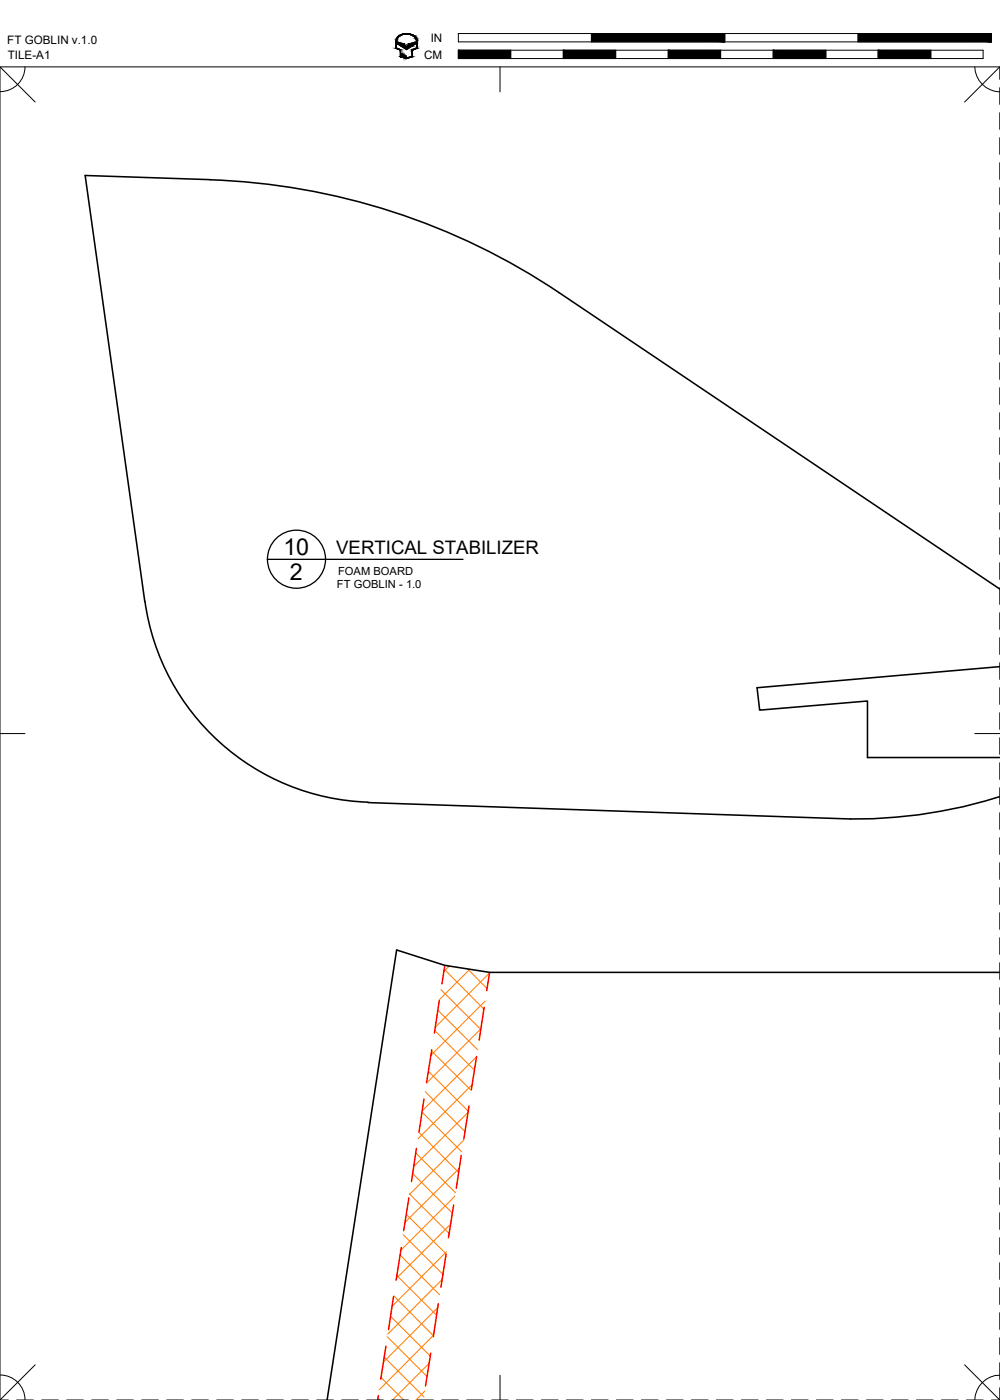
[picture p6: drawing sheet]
<svg xmlns="http://www.w3.org/2000/svg" width="190mm" height="267mm" viewBox="0 0 190 267" stroke-linecap="round" stroke-linejoin="round" font-family="sans-serif">
<defs><g id="words">
<g font-size="4.4">
<text x="54" y="105.8">10</text>
<text x="55.2" y="110.5">2</text>
</g>
<text font-size="3.5" x="64" y="105.5">VERTICAL STABILIZER</text>
<g font-size="2.2">
<text x="1.4" y="8.5">FT GOBLIN v.1.0</text>
<text x="1.5" y="11.2">TILE-A1</text>
<text x="80.8" y="11.2">CM</text>
<text x="82.1" y="8">IN</text>
</g>
<g font-size="2.1">
<text x="64.2" y="112.1">FT GOBLIN - 1.0</text>
<text x="64.4" y="109.5">FOAM BOARD</text>
</g>
</g></defs>
<!-- layer: 01 CUT -->
<path d="M27.6 114.6a44.4 44.4 0 0 0 42.5 38.2M190.5 112.2l-84-56.4a127 127 0 0 0-66.5-21.6l-23.8-.8 11.4 81.2M190.5 127l-46.3 4 .5 4.3 20.6-1.8v10.8h25.2M190.5 151.8a92.1 92.1 0 0 1-28.5 4.2l-91.9-3.1M190.5 185.2h-97.2l-8.6-1.3-9.1-2.9-13.3 85.7" fill="none" stroke="#000" stroke-width=".3"/>
<!-- layer: 23 NOTES -->
<g fill="none" stroke="#000" stroke-width=".25">
<path d="M50.9 106.6h37.3"/>
<circle cx="56.5" cy="106.5" r="5.5"/>
</g>
<!-- layer: 06 CAVITY -->
<g fill="none" stroke="#ff7f00" stroke-width=".2">
<path d="M82.8 196.3l7.6 7.6M83.4 192.4l7.6 7.6M84 188.5l7.6 7.6M84.6 184.6l7.6 7.6M85.6 184l-1.1 1.1M89.1 184.5l3.7 3.8M89.5 184.6l-5.8 5.8M91.6 196l-10.3 10.3M92.4 190.7l-10.3 10.3M93.2 185.4l-10.3 10.3M79.2 219.7l7.6 7.5M79.8 215.7l7.6 7.6"/>
<path d="M80.4 211.9l7.6 7.5M81 208l7.6 7.6M81.6 204.1l7.6 7.6M82.2 200.2l7.6 7.6M88.3 217.2l-10.3 10.4M89.2 211.9l-10.4 10.3M89.9 206.6l-10.3 10.3M90.8 201.3l-10.4 10.3M76.2 239.1l7.5 7.6M76.8 235.2l7.6 7.6M77.4 231.3l7.6 7.6M78 227.4l7.6 7.6"/>
<path d="M78.6 223.5l7.6 7.6M85 238.5l-10.3 10.3M85.9 233.2l-10.4 10.3M86.7 227.9l-10.3 10.3M87.5 222.5l-10.4 10.4M73.2 258.5l7.6 7.6M73.8 254.6l7.6 7.6M74.4 250.8l7.6 7.5M75 246.9l7.6 7.5M75.6 243l7.5 7.5M81.8 259.7l-7 7M82.6 254.4l-10.4 10.4"/>
<path d="M83.4 249.1l-10.3 10.4M84.2 243.8l-10.3 10.3M72 266.3l.4 .4M72.6 262.4l4.3 4.3M80.9 265l-1.7 1.7"/>
</g>
<!-- layer: 02 SCORE -->
<g fill="none" stroke="#f00" stroke-width=".3">
<path d="M82.3 200l-1 6.2M83.7 190.5l-.9 6.3M84.7 183.9l-.5 3.5M92.2 191.9l-.9 6.2M93.3 185.2l-.6 3.5M79.3 218.8l-.9 6.3M80.8 209.3l-1 6.4M89.3 210.7l-.9 6.3M90.8 201.3l-1 6.3M76.5 237.6l-1 6.3M77.9 228.2l-1 6.3M85 238.9l-1 6.3"/>
<path d="M86.4 229.5l-1 6.3M87.9 220.1l-1 6.3M73.5 256.4l-1 6.3M75 247l-1 6.3M82.1 257.8l-1 6.2M83.5 248.3l-.9 6.3M72.1 265.9l-.2 .8"/>
</g>
<!-- layer: 22 TILED -->
<g fill="none" stroke="#000" stroke-width=".19">
<path d="M0 12.7l6.7 6.7M4.8 12.7a4.7 4.7 0 0 1-4.8 4.8M75.6 7.9a2 2 0 0 1 3.2-1l.5 .6 .1 1.7-.9 .3v1.3l-1.1 .2-.1-.3v.3h-.2v-.4h-.1v.3h-.1v-.5h-.1v.5l-.2-.1v-.6h-.1v.6h-.1v-1.3l-.9-.3v-1.3M75.7 8l1.3 .4 .2 .4h.4l.2-.4 1.4-.4v.3l-1.8 1.2-1.7-1.2zM75.8 7a2.26 2.26 0 0 1 3.6 .6l.1 1.6-.9 .4v1.2l-1.2 .4-1.1-.4v-1.3l-.9-.3a2.64 2.64 0 0 1 .4-2.2zM87.3 6.4h101.6v1.6h-101.6zM87.3 9.6h100v1.6h-100zM95.3 12.7v4.8M97.3 9.6v1.6M107.3 9.6v1.6M112.7 6.4v1.6M117.3 9.6v1.6"/>
<path d="M127.3 9.6v1.6M137.3 9.6v1.6M138.1 6.4v1.6M147.3 9.6v1.6M157.3 9.6v1.6M163.5 6.4v1.6M167.3 9.6v1.6M177.3 9.6v1.6M185.7 12.7a4.9 4.9 0 0 0 4.8 4.8M190.5 15.1v-2.4h-190.5v254M190.5 12.7l-6.7 6.7M190.5 16.7v3.2"/>
<path d="M190.5 21.5v3.1M190.5 26.2v3.2M190.5 31v3.2M190.5 35.8v3.1M190.5 40.5v3.2M190.5 45.3v3.2M190.5 50v3.2M190.5 54.8v3.2M190.5 59.6v3.1M190.5 64.3v3.2M190.5 69.1v3.2M190.5 73.9v3.1"/>
<path d="M190.5 78.6v3.2M190.5 83.4v3.2M190.5 88.1v3.2M190.5 92.9v3.2M190.5 97.7v3.1M190.5 102.4v3.2M190.5 107.2v3.2M190.5 112v3.1M190.5 116.7v3.2M0 139.7h4.8M185.7 139.7h4.8M190.5 121.5v3.2"/>
<path d="M190.5 126.3v3.1M190.5 131v3.2M190.5 135.8v3.2M190.5 140.5v3.2M190.5 145.3v3.2M190.5 150.1v3.1M190.5 154.8v3.2M190.5 159.6v3.2M190.5 164.4v3.1M190.5 169.1v3.2M190.5 173.9v3.2M190.5 178.6v3.2"/>
<path d="M190.5 183.4v3.2M190.5 188.2v3.1M190.5 192.9v3.2M190.5 197.7v3.2M190.5 202.5v3.1M190.5 207.2v3.2M190.5 212v3.2M190.5 216.7v3.2M190.5 221.5v3.2M190.5 226.3v3.1M190.5 231v3.2M190.5 235.8v3.2"/>
<path d="M190.5 240.6v3.1M190.5 245.3v3.2M190.5 250.1v3.2M190.5 254.8v3.2M190.5 259.6v3.2M0 266.7h1.6M0 261.9a4.7 4.7 0 0 1 4.8 4.8M3.2 266.7h3.2M6.7 260l-6.7 6.7M7.9 266.7h3.2M12.7 266.7h3.2M17.5 266.7h3.1"/>
<path d="M22.2 266.7h3.2M27 266.7h3.2M31.8 266.7h3.1M36.5 266.7h3.2M41.3 266.7h3.2M46 266.7h3.2M50.8 266.7h3.2M55.6 266.7h3.1M60.3 266.7h3.2M65.1 266.7h3.2M69.9 266.7h3.1M74.6 266.7h3.2"/>
<path d="M79.4 266.7h3.2M84.1 266.7h3.2M88.9 266.7h3.2M93.7 266.7h3.1M95.3 262v4.7M98.4 266.7h3.2M103.1 266.7h3.2M107.9 266.7h3.2M112.7 266.7h3.1M117.4 266.7h3.2M122.2 266.7h3.2M127 266.7h3.1"/>
<path d="M131.7 266.7h3.2M136.5 266.7h3.2M141.2 266.7h3.2M146 266.7h3.2M150.8 266.7h3.1M155.5 266.7h3.2M160.3 266.7h3.2M165.1 266.7h3.1M169.8 266.7h3.2M174.6 266.7h3.2M179.3 266.7h3.2M183.8 260l6.7 6.7"/>
<path d="M184.1 266.7h3.2M188.9 266.7h1.6M190.5 262a4.8 4.8 0 0 0-4.8 4.7M190.5 264.4v2.3"/>
</g>
<g fill="#000" stroke="#000" stroke-width=".19">
<path d="M75.7 8l1.1 .3h-1.1zM76.4 8.8h2.1l-1.1 .7zM77 11h.8l-.4 .2zM77 6.4h.8zM78 8.3l1.2-.3v.3z"/>
<path d="M75.4 7.9l.1 1.3v-1.3zM75.4 7.9l.1 1.3h-.1z"/>
<path d="M75.4 9.2h.3zM75.4 9.2h.3z"/>
<path d="M75.5 7.6l.1 .1zM75.5 7.6l.1 .1z"/>
<path d="M75.5 7.7v.2l.1-.2zM75.5 7.7v.2h-.1z"/>
<path d="M75.6 7.4v.2l.1-.2zM75.6 7.4l-.1 .2z"/>
<path d="M75.6 7.3h.1zM75.6 7.3l.1 .1z"/>
<path d="M75.4 9.2l1 .3zM75.4 9.2l1 .3z"/>
<path d="M75.7 7.1v.2l.1-.2zM75.7 7.1v.2h-.1z"/>
<path d="M75.8 7v.1l.1-.1zM75.8 7l-.1 .1z"/>
<path d="M75.9 6.9v.1l.1-.1zM75.8 7l.1-.1z"/>
<path d="M76 6.8v.1l.2-.1zM76 6.8l-.1 .1z"/>
<path d="M76.1 6.7l.1 .1 .1-.1zM76 6.8l.1-.1 .1 .1z"/>
<path d="M76.1 9.5h.3zM76.1 9.5h.3z"/>
<path d="M76.3 9.5l.1 1.3v-1.3zM76.3 9.5l.1 1.3h-.1z"/>
<path d="M76.3 10.8h.1zM76.3 10.8h.1z"/>
<path d="M76.5 10.8h.1zM76.5 10.8h.1z"/>
<path d="M76.3 10.8h.2zM76.3 10.8h.2z"/>
<path d="M76.3 6.6v.1l.2-.1zM76.1 6.7l.2-.1z"/>
<path d="M76.4 6.6h.2zM76.3 6.6h.2z"/>
<path d="M76.5 10.2l.1 .6v-.6zM76.5 10.2l.1 .6h-.1z"/>
<path d="M76.3 10.8h.3zM76.3 10.8h.3zM76.3 10.8h.3zM76.3 10.8h.3z"/>
<path d="M76.3 10.8h.3zM76.3 10.8h.3z"/>
<path d="M76.3 10.8l.5 .1zM76.3 10.8l.5 .1z"/>
<path d="M75.7 8.3l1.3 .1zM75.7 8.3l1.3 .1z"/>
<path d="M76.6 6.5v.1l.3-.1zM76.4 6.6l.2-.1z"/>
<path d="M76.8 10.4l.1 .4v-.4zM76.8 10.4l.1 .4h-.1z"/>
<path d="M76.8 10.8l.1 .1zM76.8 10.8l.1 .1z"/>
<path d="M76.4 10.9h.5zM76.4 10.9h.5z"/>
<path d="M76.5 10.9h.5zM76.5 10.9h.5z"/>
<path d="M77 10.9h.1zM77 10.9h.1z"/>
<path d="M75.8 8.4l1.2 .2v-.2zM75.8 8.4l1.2 .2h-.9z"/>
<path d="M76.1 8.6l1.1 .2-.2-.2zM76.1 8.6l1.1 .2h-.8z"/>
<path d="M76.6 6.5h.5zM76.6 6.5h.3z"/>
<path d="M77 10.6l.1 .3v-.3zM77 10.6l.1 .3h-.1z"/>
<path d="M76.7 10.9l.4 .1zM76.7 10.9l.4 .1z"/>
<path d="M76.8 11h.5zM76.8 11h.5z"/>
<path d="M76.7 6.5h.5zM76.6 6.5h.5z"/>
<path d="M77.3 10.7l.1 .3zM77.3 10.7l.1 .3z"/>
<path d="M77.3 11h.1zM77.3 11h.1z"/>
<path d="M76.9 11h.5zM76.9 11h.5z"/>
<path d="M77 6.4l1.1 .1zM76.7 6.5l.3-.1 1.1 .1z"/>
<path d="M77.5 11h.4zM77.4 11h.4z"/>
<path d="M77.6 6.5h.6zM77.6 6.5h.6z"/>
<path d="M77.7 6.5h.6zM77.7 6.5h.6z"/>
<path d="M78 6.5l.5 .1zM78 6.5l.5 .1z"/>
<path d="M78.3 6.6h.2zM78.3 6.6h.2z"/>
<path d="M78.3 6.6l.5 .1zM78.3 6.6l.5 .1z"/>
<path d="M78.5 9.6l.1 1.2v-1.2zM78.5 9.6l.1 1.2h-.1z"/>
<path d="M78.5 10.8h.1zM78.2 10.8h.4z"/>
<path d="M77.9 11l.7-.2h-.4zM77.5 11l.7-.2-.3 .2z"/>
<path d="M78.6 6.7l.3 .1zM78.6 6.7l.3 .1z"/>
<path d="M78.5 9.5l.1 .1 .2-.1zM78.5 9.5l.1 .1z"/>
<path d="M77.8 8.6l.7 .2 .3-.2zM77.6 8.8l.2-.2 .7 .2z"/>
<path d="M78.7 6.8l.3 .1zM78.7 6.8l.3 .1z"/>
<path d="M78.9 6.9l.2 .1zM78.9 6.9l.2 .1z"/>
<path d="M77.8 8.4l1 .2 .3-.2zM77.8 8.4l1 .2h-1z"/>
<path d="M79 7l.2 .1zM79 7l.2 .1z"/>
<path d="M79.1 7.1l.2 .2zM79.1 7.1l.2 .2z"/>
<path d="M78 8.3h1.2zM77.8 8.4h1.3z"/>
<path d="M79.2 7.3l.1 .1zM79.2 7.3l.1 .1z"/>
<path d="M79.2 7.4l.2 .2zM79.2 7.4l.2 .2z"/>
<path d="M79.3 7.6l.1 .1zM79.3 7.6l.1 .1z"/>
<path d="M79.3 7.7l.2 .2zM79.3 7.7l.2 .2z"/>
<path d="M79.4 7.9l.1 1.3v-1.3zM79.4 7.9l.1 1.3h-.1z"/>
<path d="M79.4 9.2h.1zM79.2 9.2h.3z"/>
<path d="M78.8 9.5l.7-.3h-.3zM78.5 9.5l.7-.3-.4 .3z"/>
<path d="M87.3 9.6l10 1.6v-1.6zM87.3 9.6l10 1.6h-10z"/>
<path d="M107.3 9.6l10 1.6v-1.6zM107.3 9.6l10 1.6h-10z"/>
<path d="M127.3 9.6l10 1.6v-1.6zM127.3 9.6l10 1.6h-10z"/>
<path d="M112.7 6.4l25.4 1.6v-1.6zM112.7 6.4l25.4 1.6h-25.4z"/>
<path d="M147.3 9.6l10 1.6v-1.6zM147.3 9.6l10 1.6h-10z"/>
<path d="M167.3 9.6l10 1.6v-1.6zM167.3 9.6l10 1.6h-10z"/>
<path d="M163.5 6.4l25.4 1.6v-1.6zM163.5 6.4l25.4 1.6h-25.4z"/>
</g>
<use href="#words"/>
</svg>
